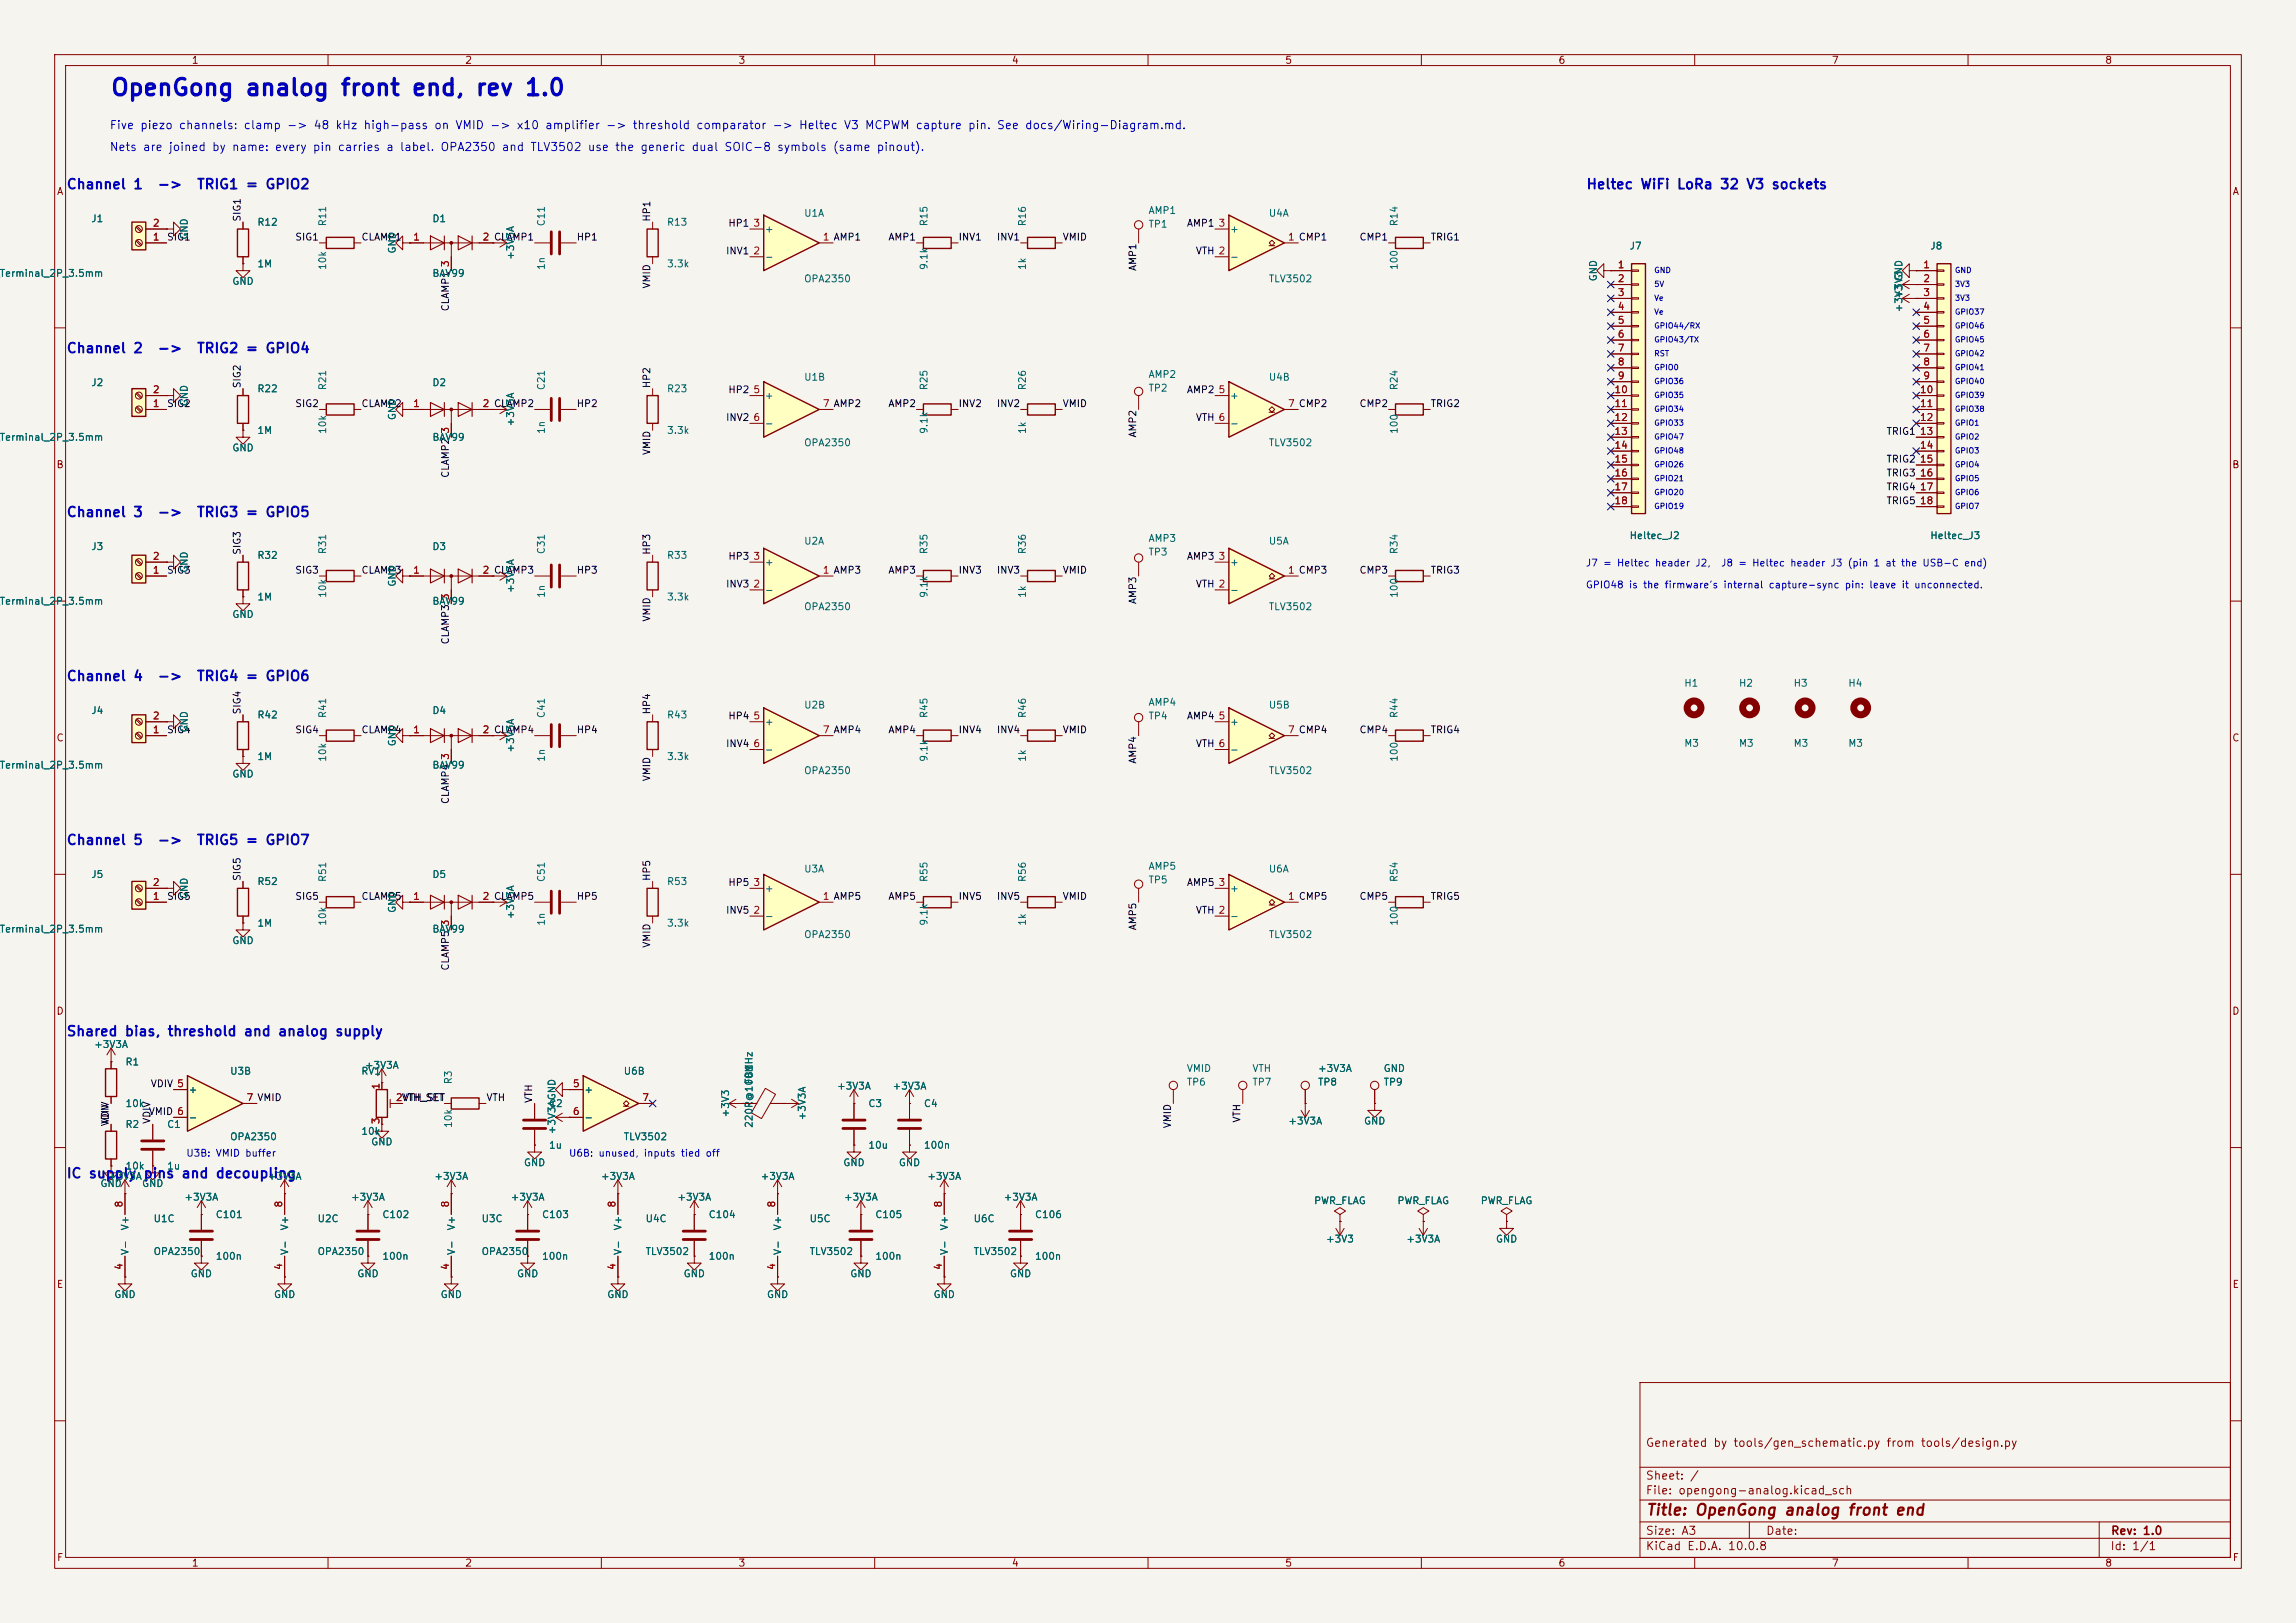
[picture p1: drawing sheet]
<svg xmlns="http://www.w3.org/2000/svg" width="420mm" height="297mm" viewBox="0 0 420 297" stroke-linecap="round" stroke-linejoin="round" font-family="sans-serif">
<defs><g id="words">
<text font-size="3" fill="#0000c2" x="20.1" y="18.3">OpenGong analog front end, rev 1.0</text>
<text font-size="2" fill="#840000" x="301" y="277.8">Title: OpenGong analog front end</text>
<g font-size="1.8" fill="#0000c2">
<text x="12.1" y="35.1">Channel 1</text>
<text x="28.7" y="35.1">-&gt;</text>
<text x="35.9" y="35.1">TRIG1 = GPIO2</text>
<text x="290.1" y="35.1">Heltec WiFi LoRa 32 V3 sockets</text>
<text x="12.1" y="65.1">Channel 2</text>
<text x="28.7" y="65.1">-&gt;</text>
<text x="35.9" y="65.1">TRIG2 = GPIO4</text>
<text x="12.1" y="95.1">Channel 3</text>
<text x="28.7" y="95.1">-&gt;</text>
<text x="35.9" y="95.1">TRIG3 = GPIO5</text>
<text x="12.1" y="125.1">Channel 4</text>
<text x="28.7" y="125.1">-&gt;</text>
<text x="35.9" y="125.1">TRIG4 = GPIO6</text>
<text x="12.1" y="155.1">Channel 5</text>
<text x="28.7" y="155.1">-&gt;</text>
<text x="35.9" y="155.1">TRIG5 = GPIO7</text>
<text x="12.1" y="190.1">Shared bias, threshold and analog supply</text>
<text x="12.1" y="216.1">IC supply pins and decoupling</text>
</g>
<g font-size="1.5" fill="#0000c2">
<text x="20" y="24">Five piezo channels: clamp -&gt; 48 kHz high-pass on VMID -&gt; x10 amplifier -&gt; threshold comparator -&gt; Heltec V3 MCPWM capture pin. See docs/Wiring-Diagram.md.</text>
<text x="20" y="28">Nets are joined by name: every pin carries a label. OPA2350 and TLV3502 use the generic dual SOIC-8 symbols (same pinout).</text>
</g>
<g font-size="1.5" fill="#840000">
<text x="300.9" y="265.1">Generated by tools/gen_schematic.py from tools/design.py</text>
<text x="300.9" y="273.8">File: opengong-analog.kicad_sch</text>
<text x="300.9" y="271.1">Sheet: /</text>
<text x="300.9" y="281.2">Size: A3</text>
<text x="322.9" y="281.2">Date:</text>
<text x="386" y="281.2">Rev: 1.0</text>
<text x="300.9" y="284">KiCad E.D.A. 10.0.8</text>
<text x="385.9" y="284">Id: 1/1</text>
</g>
<g font-size="1.3" fill="#840000">
<text x="35" y="12">1</text>
<text x="85" y="12">2</text>
<text x="135" y="12">3</text>
<text x="185" y="12">4</text>
<text x="235" y="12">5</text>
<text x="285" y="12">6</text>
<text x="335" y="12">7</text>
<text x="385" y="12">8</text>
<text x="10.3" y="36">A</text>
<text x="408.3" y="36">A</text>
<text x="10.2" y="86">B</text>
<text x="408.2" y="86">B</text>
<text x="10.2" y="136">C</text>
<text x="408.2" y="136">C</text>
<text x="10.2" y="186">D</text>
<text x="408.2" y="186">D</text>
<text x="10.3" y="236">E</text>
<text x="408.3" y="236">E</text>
<text x="10.3" y="286">F</text>
<text x="35" y="287">1</text>
<text x="85" y="287">2</text>
<text x="135" y="287">3</text>
<text x="185" y="287">4</text>
<text x="235" y="287">5</text>
<text x="285" y="287">6</text>
<text x="335" y="287">7</text>
<text x="385" y="287">8</text>
<text x="408.3" y="286">F</text>
</g>
<g font-size="1.3" fill="#006464">
<text x="16.6" y="41">J1</text>
<text x="47" y="41.6">R12</text>
<text x="60" y="41.5" transform="rotate(-90 60 41.5)">R11</text>
<text x="79" y="41">D1</text>
<text x="100" y="41.5" transform="rotate(-90 100 41.5)">C11</text>
<text x="121.9" y="41.6">R13</text>
<text x="147" y="40">U1A</text>
<text x="170" y="41.5" transform="rotate(-90 170 41.5)">R15</text>
<text x="188" y="41.5" transform="rotate(-90 188 41.5)">R16</text>
<text x="210" y="42">TP1</text>
<text x="210" y="39.5">AMP1</text>
<text x="232" y="40">U4A</text>
<text x="256" y="41.5" transform="rotate(-90 256 41.5)">R14</text>
<text x="34.6" y="44" transform="rotate(-90 34.6 44)">GND</text>
<text x="72.7" y="46.5" transform="rotate(-90 72.7 46.5)">GND</text>
<text x="94.3" y="47.7" transform="rotate(-90 94.3 47.7)">+3V3A</text>
<text x="139.8" y="48">-</text>
<text x="139.8" y="42.9">+</text>
<text x="224.9" y="48">-</text>
<text x="224.9" y="42.9">+</text>
<text x="298" y="46">J7</text>
<text x="353" y="46">J8</text>
<text x="-.2" y="51">Terminal_2P_3.5mm</text>
<text x="42.4" y="52.4">GND</text>
<text x="47" y="49.2">1M</text>
<text x="60" y="49.5" transform="rotate(-90 60 49.5)">10k</text>
<text x="79" y="51">BAV99</text>
<text x="100" y="49.5" transform="rotate(-90 100 49.5)">1n</text>
<text x="121.9" y="49.2">3.3k</text>
<text x="147" y="52">OPA2350</text>
<text x="170" y="49.5" transform="rotate(-90 170 49.5)">9.1k</text>
<text x="188" y="49.5" transform="rotate(-90 188 49.5)">1k</text>
<text x="232" y="52">TLV3502</text>
<text x="256" y="49.5" transform="rotate(-90 256 49.5)">100</text>
<text x="292.4" y="51.6" transform="rotate(-90 292.4 51.6)">GND</text>
<text x="348.3" y="51.6" transform="rotate(-90 348.3 51.6)">GND</text>
<text x="348.3" y="57.3" transform="rotate(-90 348.3 57.3)">+3V3</text>
<text x="348.3" y="54.7" transform="rotate(-90 348.3 54.7)">+3V3</text>
<text x="16.6" y="71">J2</text>
<text x="60" y="71.5" transform="rotate(-90 60 71.5)">R21</text>
<text x="79" y="71">D2</text>
<text x="100" y="71.5" transform="rotate(-90 100 71.5)">C21</text>
<text x="147" y="70">U1B</text>
<text x="170" y="71.5" transform="rotate(-90 170 71.5)">R25</text>
<text x="188" y="71.5" transform="rotate(-90 188 71.5)">R26</text>
<text x="210" y="72">TP2</text>
<text x="210" y="69.5">AMP2</text>
<text x="232" y="70">U4B</text>
<text x="256" y="71.5" transform="rotate(-90 256 71.5)">R24</text>
<text x="34.6" y="74.5" transform="rotate(-90 34.6 74.5)">GND</text>
<text x="47" y="72.1">R22</text>
<text x="72.7" y="77" transform="rotate(-90 72.7 77)">GND</text>
<text x="121.9" y="72.1">R23</text>
<text x="139.8" y="73.4">+</text>
<text x="224.9" y="73.4">+</text>
<text x="-.2" y="81">Terminal_2P_3.5mm</text>
<text x="42.4" y="82.9">GND</text>
<text x="47" y="79.7">1M</text>
<text x="60" y="79.5" transform="rotate(-90 60 79.5)">10k</text>
<text x="79" y="81">BAV99</text>
<text x="94.3" y="78.1" transform="rotate(-90 94.3 78.1)">+3V3A</text>
<text x="100" y="79.5" transform="rotate(-90 100 79.5)">1n</text>
<text x="121.9" y="79.7">3.3k</text>
<text x="139.8" y="78.4">-</text>
<text x="147" y="82">OPA2350</text>
<text x="170" y="79.5" transform="rotate(-90 170 79.5)">9.1k</text>
<text x="188" y="79.5" transform="rotate(-90 188 79.5)">1k</text>
<text x="224.9" y="78.4">-</text>
<text x="232" y="82">TLV3502</text>
<text x="256" y="79.5" transform="rotate(-90 256 79.5)">100</text>
<text x="16.6" y="101">J3</text>
<text x="60" y="101.5" transform="rotate(-90 60 101.5)">R31</text>
<text x="79" y="101">D3</text>
<text x="100" y="101.5" transform="rotate(-90 100 101.5)">C31</text>
<text x="147" y="100">U2A</text>
<text x="170" y="101.5" transform="rotate(-90 170 101.5)">R35</text>
<text x="188" y="101.5" transform="rotate(-90 188 101.5)">R36</text>
<text x="210" y="102">TP3</text>
<text x="210" y="99.5">AMP3</text>
<text x="232" y="100">U5A</text>
<text x="256" y="101.5" transform="rotate(-90 256 101.5)">R34</text>
<text x="298" y="99">Heltec_J2</text>
<text x="353" y="99">Heltec_J3</text>
<text x="34.6" y="104.9" transform="rotate(-90 34.6 104.9)">GND</text>
<text x="47" y="102.6">R32</text>
<text x="72.7" y="107.5" transform="rotate(-90 72.7 107.5)">GND</text>
<text x="121.9" y="102.6">R33</text>
<text x="139.8" y="103.8">+</text>
<text x="224.9" y="103.8">+</text>
<text x="-.2" y="111">Terminal_2P_3.5mm</text>
<text x="42.4" y="113.4">GND</text>
<text x="47" y="110.2">1M</text>
<text x="60" y="109.5" transform="rotate(-90 60 109.5)">10k</text>
<text x="79" y="111">BAV99</text>
<text x="94.3" y="108.6" transform="rotate(-90 94.3 108.6)">+3V3A</text>
<text x="100" y="109.5" transform="rotate(-90 100 109.5)">1n</text>
<text x="121.9" y="110.2">3.3k</text>
<text x="139.8" y="108.9">-</text>
<text x="147" y="112">OPA2350</text>
<text x="170" y="109.5" transform="rotate(-90 170 109.5)">9.1k</text>
<text x="188" y="109.5" transform="rotate(-90 188 109.5)">1k</text>
<text x="224.9" y="108.9">-</text>
<text x="232" y="112">TLV3502</text>
<text x="256" y="109.5" transform="rotate(-90 256 109.5)">100</text>
<text x="308" y="126">H1</text>
<text x="318" y="126">H2</text>
<text x="328" y="126">H3</text>
<text x="338" y="126">H4</text>
<text x="16.6" y="131">J4</text>
<text x="47" y="131.8">R42</text>
<text x="60" y="131.5" transform="rotate(-90 60 131.5)">R41</text>
<text x="79" y="131">D4</text>
<text x="100" y="131.5" transform="rotate(-90 100 131.5)">C41</text>
<text x="121.9" y="131.8">R43</text>
<text x="147" y="130">U2B</text>
<text x="170" y="131.5" transform="rotate(-90 170 131.5)">R45</text>
<text x="188" y="131.5" transform="rotate(-90 188 131.5)">R46</text>
<text x="210" y="132">TP4</text>
<text x="210" y="129.5">AMP4</text>
<text x="232" y="130">U5B</text>
<text x="256" y="131.5" transform="rotate(-90 256 131.5)">R44</text>
<text x="34.6" y="134.1" transform="rotate(-90 34.6 134.1)">GND</text>
<text x="72.7" y="136.7" transform="rotate(-90 72.7 136.7)">GND</text>
<text x="94.3" y="137.8" transform="rotate(-90 94.3 137.8)">+3V3A</text>
<text x="139.8" y="133">+</text>
<text x="224.9" y="133">+</text>
<text x="308" y="137">M3</text>
<text x="318" y="137">M3</text>
<text x="328" y="137">M3</text>
<text x="338" y="137">M3</text>
<text x="-.2" y="141">Terminal_2P_3.5mm</text>
<text x="42.4" y="142.6">GND</text>
<text x="47" y="139.4">1M</text>
<text x="60" y="139.5" transform="rotate(-90 60 139.5)">10k</text>
<text x="79" y="141">BAV99</text>
<text x="100" y="139.5" transform="rotate(-90 100 139.5)">1n</text>
<text x="121.9" y="139.4">3.3k</text>
<text x="139.8" y="138.1">-</text>
<text x="147" y="142">OPA2350</text>
<text x="170" y="139.5" transform="rotate(-90 170 139.5)">9.1k</text>
<text x="188" y="139.5" transform="rotate(-90 188 139.5)">1k</text>
<text x="224.9" y="138.1">-</text>
<text x="232" y="142">TLV3502</text>
<text x="256" y="139.5" transform="rotate(-90 256 139.5)">100</text>
<text x="16.6" y="161">J5</text>
<text x="60" y="161.5" transform="rotate(-90 60 161.5)">R51</text>
<text x="79" y="161">D5</text>
<text x="100" y="161.5" transform="rotate(-90 100 161.5)">C51</text>
<text x="147" y="160">U3A</text>
<text x="170" y="161.5" transform="rotate(-90 170 161.5)">R55</text>
<text x="188" y="161.5" transform="rotate(-90 188 161.5)">R56</text>
<text x="210" y="162">TP5</text>
<text x="210" y="159.5">AMP5</text>
<text x="232" y="160">U6A</text>
<text x="256" y="161.5" transform="rotate(-90 256 161.5)">R54</text>
<text x="34.6" y="164.6" transform="rotate(-90 34.6 164.6)">GND</text>
<text x="47" y="162.3">R52</text>
<text x="72.7" y="167.2" transform="rotate(-90 72.7 167.2)">GND</text>
<text x="121.9" y="162.3">R53</text>
<text x="139.8" y="163.5">+</text>
<text x="224.9" y="163.5">+</text>
<text x="-.2" y="171">Terminal_2P_3.5mm</text>
<text x="42.4" y="173.1">GND</text>
<text x="47" y="169.9">1M</text>
<text x="60" y="169.5" transform="rotate(-90 60 169.5)">10k</text>
<text x="79" y="171">BAV99</text>
<text x="94.3" y="168.3" transform="rotate(-90 94.3 168.3)">+3V3A</text>
<text x="100" y="169.5" transform="rotate(-90 100 169.5)">1n</text>
<text x="121.9" y="169.9">3.3k</text>
<text x="139.8" y="168.6">-</text>
<text x="147" y="172">OPA2350</text>
<text x="170" y="169.5" transform="rotate(-90 170 169.5)">9.1k</text>
<text x="188" y="169.5" transform="rotate(-90 188 169.5)">1k</text>
<text x="224.9" y="168.6">-</text>
<text x="232" y="172">TLV3502</text>
<text x="256" y="169.5" transform="rotate(-90 256 169.5)">100</text>
<text x="17.1" y="192.1">+3V3A</text>
<text x="22.8" y="195.3">R1</text>
<text x="42" y="197">U3B</text>
<text x="66" y="197">RV1</text>
<text x="66.6" y="195.9">+3V3A</text>
<text x="114" y="197">U6B</text>
<text x="217" y="196.5">VMID</text>
<text x="229" y="196.5">VTH</text>
<text x="241" y="196.5">+3V3A</text>
<text x="253" y="196.5">GND</text>
<text x="22.8" y="202.9">10k</text>
<text x="34.4" y="200.4">+</text>
<text x="83" y="198.5" transform="rotate(-90 83 198.5)">R3</text>
<text x="100.3" y="202.9">C2</text>
<text x="106.8" y="200.4">+</text>
<text x="138" y="198.5" transform="rotate(-90 138 198.5)">FB1</text>
<text x="153" y="199.7">+3V3A</text>
<text x="158.7" y="202.9">C3</text>
<text x="163.2" y="199.7">+3V3A</text>
<text x="168.9" y="202.9">C4</text>
<text x="217" y="199">TP6</text>
<text x="229" y="199">TP7</text>
<text x="241" y="199">TP8</text>
<text x="253" y="199">TP9</text>
<text x="22.8" y="206.7">R2</text>
<text x="30.5" y="206.7">C1</text>
<text x="34.4" y="205.4">-</text>
<text x="42" y="209">OPA2350</text>
<text x="66" y="208">10k</text>
<text x="67.8" y="209.9">GND</text>
<text x="83" y="206.5" transform="rotate(-90 83 206.5)">10k</text>
<text x="101.9" y="207.7" transform="rotate(-90 101.9 207.7)">+3V3AGND</text>
<text x="106.8" y="205.4">-</text>
<text x="114" y="209">TLV3502</text>
<text x="133.7" y="204.6" transform="rotate(-90 133.7 204.6)">+3V3</text>
<text x="138" y="206.5" transform="rotate(-90 138 206.5)">220R@100MHz</text>
<text x="147.7" y="205.1" transform="rotate(-90 147.7 205.1)">+3V3A</text>
<text x="235.5" y="206.1">+3V3A</text>
<text x="249.4" y="206.1">GND</text>
<text x="22.8" y="214.3">10k</text>
<text x="30.5" y="214.3">1u</text>
<text x="95.7" y="213.7">GND</text>
<text x="100.3" y="210.5">1u</text>
<text x="154.1" y="213.7">GND</text>
<text x="158.7" y="210.5">10u</text>
<text x="164.3" y="213.7">GND</text>
<text x="168.9" y="210.5">100n</text>
<text x="18.3" y="217.5">GND</text>
<text x="19.6" y="216.2">+3V3A</text>
<text x="25.9" y="217.5">GND</text>
<text x="33.6" y="220">+3V3A</text>
<text x="48.9" y="216.2">+3V3A</text>
<text x="64.1" y="220">+3V3A</text>
<text x="79.3" y="216.2">+3V3A</text>
<text x="93.3" y="220">+3V3A</text>
<text x="109.8" y="216.2">+3V3A</text>
<text x="123.8" y="220">+3V3A</text>
<text x="139" y="216.2">+3V3A</text>
<text x="154.3" y="220">+3V3A</text>
<text x="169.5" y="216.2">+3V3A</text>
<text x="183.5" y="220">+3V3A</text>
<text x="240.3" y="220.7">PWR_FLAG</text>
<text x="255.5" y="220.7">PWR_FLAG</text>
<text x="270.7" y="220.7">PWR_FLAG</text>
<text x="23.8" y="225.3" transform="rotate(-90 23.8 225.3)">V+</text>
<text x="28" y="224">U1C</text>
<text x="39.4" y="223.2">C101</text>
<text x="53" y="225.3" transform="rotate(-90 53 225.3)">V+</text>
<text x="58" y="224">U2C</text>
<text x="69.8" y="223.2">C102</text>
<text x="83.5" y="225.3" transform="rotate(-90 83.5 225.3)">V+</text>
<text x="88" y="224">U3C</text>
<text x="99" y="223.2">C103</text>
<text x="114" y="225.3" transform="rotate(-90 114 225.3)">V+</text>
<text x="118" y="224">U4C</text>
<text x="129.5" y="223.2">C104</text>
<text x="143.2" y="225.3" transform="rotate(-90 143.2 225.3)">V+</text>
<text x="148" y="224">U5C</text>
<text x="160" y="223.2">C105</text>
<text x="173.7" y="225.3" transform="rotate(-90 173.7 225.3)">V+</text>
<text x="178" y="224">U6C</text>
<text x="189.2" y="223.2">C106</text>
<text x="242.4" y="227.7">+3V3</text>
<text x="257.1" y="227.7">+3V3A</text>
<text x="273.5" y="227.7">GND</text>
<text x="23.8" y="229.8" transform="rotate(-90 23.8 229.8)">V-</text>
<text x="28" y="230">OPA2350</text>
<text x="39.4" y="230.8">100n</text>
<text x="53" y="229.8" transform="rotate(-90 53 229.8)">V-</text>
<text x="58" y="230">OPA2350</text>
<text x="69.8" y="230.8">100n</text>
<text x="83.5" y="229.8" transform="rotate(-90 83.5 229.8)">V-</text>
<text x="88" y="230">OPA2350</text>
<text x="99" y="230.8">100n</text>
<text x="114" y="229.8" transform="rotate(-90 114 229.8)">V-</text>
<text x="118" y="230">TLV3502</text>
<text x="129.5" y="230.8">100n</text>
<text x="143.2" y="229.8" transform="rotate(-90 143.2 229.8)">V-</text>
<text x="148" y="230">TLV3502</text>
<text x="160" y="230.8">100n</text>
<text x="173.7" y="229.8" transform="rotate(-90 173.7 229.8)">V-</text>
<text x="178" y="230">TLV3502</text>
<text x="189.2" y="230.8">100n</text>
<text x="20.8" y="237.8">GND</text>
<text x="34.8" y="234">GND</text>
<text x="50" y="237.8">GND</text>
<text x="65.2" y="234">GND</text>
<text x="80.5" y="237.8">GND</text>
<text x="94.5" y="234">GND</text>
<text x="111" y="237.8">GND</text>
<text x="124.9" y="234">GND</text>
<text x="140.2" y="237.8">GND</text>
<text x="155.4" y="234">GND</text>
<text x="170.7" y="237.8">GND</text>
<text x="184.6" y="234">GND</text>
</g>
<g font-size="1.3" fill="#a90000">
<text x="27.8" y="41.8">2</text>
<text x="137.7" y="41.8">3</text>
<text x="222.8" y="41.8">3</text>
<text x="27.8" y="44.3">1</text>
<text x="75.5" y="44.3">1</text>
<text x="88.2" y="44.3">2 CLAMP1</text>
<text x="88.2" y="44.3">2</text>
<text x="137.7" y="46.9">2</text>
<text x="150.4" y="44.3">1 AMP1</text>
<text x="235.5" y="44.3">1 CMP1</text>
<text x="82.4" y="49" transform="rotate(-90 82.4 49)">3</text>
<text x="295.8" y="49.4">1</text>
<text x="295.8" y="51.9">2</text>
<text x="351.7" y="49.4">1</text>
<text x="351.7" y="51.9">2</text>
<text x="295.8" y="54.5">3</text>
<text x="295.8" y="57">4</text>
<text x="295.8" y="59.6">5</text>
<text x="351.7" y="54.5">3</text>
<text x="351.7" y="57">4</text>
<text x="351.7" y="59.6">5</text>
<text x="295.8" y="62.1">6</text>
<text x="295.8" y="64.6">7</text>
<text x="351.7" y="62.1">6</text>
<text x="351.7" y="64.6">7</text>
<text x="295.8" y="67.2">8</text>
<text x="295.8" y="69.7">9</text>
<text x="351.7" y="67.2">8</text>
<text x="351.7" y="69.7">9</text>
<text x="27.8" y="74.8">1</text>
<text x="27.8" y="72.3">2</text>
<text x="75.5" y="74.8">1</text>
<text x="88.2" y="74.8">2 CLAMP2</text>
<text x="88.2" y="74.8">2</text>
<text x="137.7" y="72.3">5</text>
<text x="137.7" y="77.3">6</text>
<text x="150.4" y="74.8">7 AMP2</text>
<text x="222.8" y="72.3">5</text>
<text x="235.5" y="74.8">7 CMP2</text>
<text x="295.2" y="72.3">10</text>
<text x="295.2" y="74.8">11</text>
<text x="295.2" y="77.3">12</text>
<text x="351.1" y="72.3">10</text>
<text x="351.1" y="74.8">11</text>
<text x="351.1" y="77.3">12</text>
<text x="82.4" y="79.5" transform="rotate(-90 82.4 79.5)">3</text>
<text x="295.2" y="79.9">13</text>
<text x="295.2" y="82.4">14</text>
<text x="351.1" y="79.9">13</text>
<text x="351.1" y="82.4">14</text>
<text x="295.2" y="85">15</text>
<text x="295.2" y="87.5">16</text>
<text x="351.1" y="85">15</text>
<text x="351.1" y="87.5">16</text>
<text x="295.2" y="90">17</text>
<text x="295.2" y="92.6">18</text>
<text x="351.1" y="90">17</text>
<text x="351.1" y="92.6">18</text>
<text x="27.8" y="105.3">1</text>
<text x="27.8" y="102.7">2</text>
<text x="75.5" y="105.3">1</text>
<text x="88.2" y="105.3">2 CLAMP3</text>
<text x="88.2" y="105.3">2</text>
<text x="137.7" y="107.8">2</text>
<text x="137.7" y="102.7">3</text>
<text x="150.4" y="105.3">1 AMP3</text>
<text x="222.8" y="102.7">3</text>
<text x="235.5" y="105.3">1 CMP3</text>
<text x="82.4" y="110" transform="rotate(-90 82.4 110)">3</text>
<text x="27.8" y="131.9">2</text>
<text x="137.7" y="131.9">5</text>
<text x="222.8" y="131.9">5</text>
<text x="27.8" y="134.5">1</text>
<text x="75.5" y="134.5">1</text>
<text x="88.2" y="134.5">2 CLAMP4</text>
<text x="88.2" y="134.5">2</text>
<text x="137.7" y="137">6</text>
<text x="150.4" y="134.5">7 AMP4</text>
<text x="235.5" y="134.5">7 CMP4</text>
<text x="82.4" y="139.2" transform="rotate(-90 82.4 139.2)">3</text>
<text x="27.8" y="165">1</text>
<text x="27.8" y="162.4">2</text>
<text x="75.5" y="165">1</text>
<text x="88.2" y="165">2 CLAMP5</text>
<text x="88.2" y="165">2</text>
<text x="137.7" y="167.5">2</text>
<text x="137.7" y="162.4">3</text>
<text x="150.4" y="165">1 AMP5</text>
<text x="222.8" y="162.4">3</text>
<text x="235.5" y="165">1 CMP5</text>
<text x="82.4" y="169.6" transform="rotate(-90 82.4 169.6)">3</text>
<text x="32.3" y="199.3">5</text>
<text x="45" y="201.8">7 VMID</text>
<text x="45" y="201.8">7</text>
<text x="69.7" y="199.5" transform="rotate(-90 69.7 199.5)">1</text>
<text x="72.3" y="201.8">2VTH_SET</text>
<text x="72.3" y="201.8">2</text>
<text x="104.7" y="199.3">5</text>
<text x="117.4" y="201.8">7</text>
<text x="32.3" y="204.3">6</text>
<text x="69.7" y="205.8" transform="rotate(-90 69.7 205.8)">3</text>
<text x="104.7" y="204.3">6</text>
<text x="22.7" y="221.1" transform="rotate(-90 22.7 221.1)">8</text>
<text x="51.9" y="221.1" transform="rotate(-90 51.9 221.1)">8</text>
<text x="82.4" y="221.1" transform="rotate(-90 82.4 221.1)">8</text>
<text x="112.9" y="221.1" transform="rotate(-90 112.9 221.1)">8</text>
<text x="142.1" y="221.1" transform="rotate(-90 142.1 221.1)">8</text>
<text x="172.6" y="221.1" transform="rotate(-90 172.6 221.1)">8</text>
<text x="22.7" y="232.5" transform="rotate(-90 22.7 232.5)">4</text>
<text x="51.9" y="232.5" transform="rotate(-90 51.9 232.5)">4</text>
<text x="82.4" y="232.5" transform="rotate(-90 82.4 232.5)">4</text>
<text x="112.9" y="232.5" transform="rotate(-90 112.9 232.5)">4</text>
<text x="142.1" y="232.5" transform="rotate(-90 142.1 232.5)">4</text>
<text x="172.6" y="232.5" transform="rotate(-90 172.6 232.5)">4</text>
</g>
<g font-size="1.3" fill="#0f0f0f">
<text x="44.3" y="40.7" transform="rotate(-90 44.3 40.7)">SIG1</text>
<text x="119.3" y="40.7" transform="rotate(-90 119.3 40.7)">HP1</text>
<text x="133.1" y="41.8">HP1</text>
<text x="217" y="41.8">AMP1</text>
<text x="30.5" y="44.3">SIG1</text>
<text x="53.9" y="44.3">SIG1</text>
<text x="66" y="44.3">CLAMP1</text>
<text x="105.4" y="44.3">HP1</text>
<text x="132.7" y="46.9">INV1</text>
<text x="162.4" y="44.3">AMP1</text>
<text x="175.2" y="44.3">INV1</text>
<text x="182.2" y="44.3">INV1</text>
<text x="194.3" y="44.3">VMID</text>
<text x="218.6" y="46.9">VTH 2</text>
<text x="248.6" y="44.3">CMP1</text>
<text x="261.6" y="44.3">TRIG1</text>
<text x="119.3" y="52.9" transform="rotate(-90 119.3 52.9)">VMID</text>
<text x="208.2" y="49.7" transform="rotate(-90 208.2 49.7)">AMP1</text>
<text x="82.4" y="57.1" transform="rotate(-90 82.4 57.1)">CLAMP1</text>
<text x="44.3" y="71.1" transform="rotate(-90 44.3 71.1)">SIG2</text>
<text x="119.3" y="71.1" transform="rotate(-90 119.3 71.1)">HP2</text>
<text x="30.5" y="74.8">SIG2</text>
<text x="53.9" y="74.8">SIG2</text>
<text x="66" y="74.8">CLAMP2</text>
<text x="105.4" y="74.8">HP2</text>
<text x="132.7" y="77.3">INV2</text>
<text x="133.1" y="72.3">HP2</text>
<text x="162.4" y="74.8">AMP2</text>
<text x="175.2" y="74.8">INV2</text>
<text x="182.2" y="74.8">INV2</text>
<text x="194.3" y="74.8">VMID</text>
<text x="217" y="72.3">AMP2</text>
<text x="218.6" y="77.3">VTH 6</text>
<text x="248.6" y="74.8">CMP2</text>
<text x="261.6" y="74.8">TRIG2</text>
<text x="119.3" y="83.4" transform="rotate(-90 119.3 83.4)">VMID</text>
<text x="208.2" y="80.2" transform="rotate(-90 208.2 80.2)">AMP2</text>
<text x="345" y="79.9">TRIG1</text>
<text x="82.4" y="87.6" transform="rotate(-90 82.4 87.6)">CLAMP2</text>
<text x="345" y="85">TRIG2</text>
<text x="345" y="87.5">TRIG3</text>
<text x="345" y="90">TRIG4</text>
<text x="345" y="92.6">TRIG5</text>
<text x="44.3" y="101.6" transform="rotate(-90 44.3 101.6)">SIG3</text>
<text x="119.3" y="101.6" transform="rotate(-90 119.3 101.6)">HP3</text>
<text x="30.5" y="105.3">SIG3</text>
<text x="53.9" y="105.3">SIG3</text>
<text x="66" y="105.3">CLAMP3</text>
<text x="105.4" y="105.3">HP3</text>
<text x="132.7" y="107.8">INV3</text>
<text x="133.1" y="102.7">HP3</text>
<text x="162.4" y="105.3">AMP3</text>
<text x="175.2" y="105.3">INV3</text>
<text x="182.2" y="105.3">INV3</text>
<text x="194.3" y="105.3">VMID</text>
<text x="217" y="102.7">AMP3</text>
<text x="218.6" y="107.8">VTH 2</text>
<text x="248.6" y="105.3">CMP3</text>
<text x="261.6" y="105.3">TRIG3</text>
<text x="119.3" y="113.9" transform="rotate(-90 119.3 113.9)">VMID</text>
<text x="208.2" y="110.7" transform="rotate(-90 208.2 110.7)">AMP3</text>
<text x="82.4" y="118" transform="rotate(-90 82.4 118)">CLAMP3</text>
<text x="44.3" y="130.8" transform="rotate(-90 44.3 130.8)">SIG4</text>
<text x="119.3" y="130.8" transform="rotate(-90 119.3 130.8)">HP4</text>
<text x="133.1" y="132">HP4</text>
<text x="217" y="132">AMP4</text>
<text x="30.5" y="134.5">SIG4</text>
<text x="53.9" y="134.5">SIG4</text>
<text x="66" y="134.5">CLAMP4</text>
<text x="105.4" y="134.5">HP4</text>
<text x="132.7" y="137">INV4</text>
<text x="162.4" y="134.5">AMP4</text>
<text x="175.2" y="134.5">INV4</text>
<text x="182.2" y="134.5">INV4</text>
<text x="194.3" y="134.5">VMID</text>
<text x="218.6" y="137">VTH 6</text>
<text x="248.6" y="134.5">CMP4</text>
<text x="261.6" y="134.5">TRIG4</text>
<text x="119.3" y="143.1" transform="rotate(-90 119.3 143.1)">VMID</text>
<text x="208.2" y="139.9" transform="rotate(-90 208.2 139.9)">AMP4</text>
<text x="82.4" y="147.2" transform="rotate(-90 82.4 147.2)">CLAMP4</text>
<text x="44.3" y="161.3" transform="rotate(-90 44.3 161.3)">SIG5</text>
<text x="119.3" y="161.3" transform="rotate(-90 119.3 161.3)">HP5</text>
<text x="30.5" y="165">SIG5</text>
<text x="53.9" y="165">SIG5</text>
<text x="66" y="165">CLAMP5</text>
<text x="105.4" y="165">HP5</text>
<text x="132.7" y="167.5">INV5</text>
<text x="133.1" y="162.4">HP5</text>
<text x="162.4" y="165">AMP5</text>
<text x="175.2" y="165">INV5</text>
<text x="182.2" y="165">INV5</text>
<text x="194.3" y="165">VMID</text>
<text x="217" y="162.4">AMP5</text>
<text x="218.6" y="167.5">VTH 2</text>
<text x="248.6" y="165">CMP5</text>
<text x="261.6" y="165">TRIG5</text>
<text x="119.3" y="173.6" transform="rotate(-90 119.3 173.6)">VMID</text>
<text x="208.2" y="170.3" transform="rotate(-90 208.2 170.3)">AMP5</text>
<text x="82.4" y="177.7" transform="rotate(-90 82.4 177.7)">CLAMP5</text>
<text x="27.5" y="199.3">VDIV 5</text>
<text x="88.9" y="201.8">VTH</text>
<text x="97.7" y="202" transform="rotate(-90 97.7 202)">VTH</text>
<text x="20.2" y="206.2" transform="rotate(-90 20.2 206.2)">VDIV</text>
<text x="27.1" y="204.3">VMID 6</text>
<text x="27.8" y="205.8" transform="rotate(-90 27.8 205.8)">VDIV</text>
<text x="214.5" y="206.6" transform="rotate(-90 214.5 206.6)">VMID</text>
<text x="227.2" y="205.5" transform="rotate(-90 227.2 205.5)">VTH</text>
</g>
<g font-size="1.3" fill="#0000c2">
<text x="290" y="104">J7 = Heltec header J2,</text>
<text x="290" y="108">GPIO48 is the firmware's internal capture-sync pin: leave it unconnected.</text>
<text x="314.7" y="104">J8 = Heltec header J3 (pin 1 at the USB-C end)</text>
<text x="34" y="212">U3B: VMID buffer</text>
<text x="104" y="212">U6B: unused, inputs tied off</text>
</g>
<g font-size="1" fill="#0000c2">
<text x="302.5" y="52.7">5V</text>
<text x="302.5" y="50.2">GND</text>
<text x="357.5" y="50.2">GND</text>
<text x="357.5" y="52.7">3V3</text>
<text x="302.5" y="57.8">Ve</text>
<text x="302.5" y="55.3">Ve</text>
<text x="357.5" y="55.3">3V3</text>
<text x="357.5" y="57.8">GPIO37</text>
<text x="302.5" y="62.9">GPIO43/TX</text>
<text x="302.5" y="65.4">RST</text>
<text x="302.5" y="60.4">GPIO44/RX</text>
<text x="357.5" y="60.4">GPIO46</text>
<text x="357.5" y="65.4">GPIO42</text>
<text x="357.5" y="62.9">GPIO45</text>
<text x="302.5" y="70.5">GPIO36</text>
<text x="302.5" y="68">GPIO0</text>
<text x="357.5" y="70.5">GPIO40</text>
<text x="357.5" y="68">GPIO41</text>
<text x="302.5" y="75.6">GPIO34</text>
<text x="302.5" y="73.1">GPIO35</text>
<text x="357.5" y="73.1">GPIO39</text>
<text x="357.5" y="75.6">GPIO38</text>
<text x="302.5" y="80.7">GPIO47</text>
<text x="302.5" y="78.1">GPIO33</text>
<text x="302.5" y="83.2">GPIO48</text>
<text x="357.5" y="83.2">GPIO3</text>
<text x="357.5" y="80.7">GPIO2</text>
<text x="357.5" y="78.1">GPIO1</text>
<text x="302.5" y="88.3">GPIO21</text>
<text x="302.5" y="85.8">GPIO26</text>
<text x="357.5" y="88.3">GPIO5</text>
<text x="357.5" y="85.8">GPIO4</text>
<text x="302.5" y="90.8">GPIO20</text>
<text x="302.5" y="93.4">GPIO19</text>
<text x="357.5" y="93.4">GPIO7</text>
<text x="357.5" y="90.8">GPIO6</text>
</g>
</g></defs>
<path d="M0 0h420v297h-420z" fill="#f5f4ef" stroke="#f5f4ef" stroke-width=".18"/>
<g fill="none" stroke="#840000" stroke-width=".18">
<path d="M10 10h400v277h-400zM12 12h396v273h-396zM60 10v2M110 10v2M160 10v2M210 10v2M260 10v2M310 10v2M360 10v2M10 60h2M408 60h2M10 110h2"/>
<path d="M408 110h2M10 160h2M408 160h2M10 210h2M36.8 219.7l-.7 1.3M36.8 219.7l.8 1.3M36.8 219.7v2.5M408 210h2M36.8 222.2h.1M300 253h108v32h-108zM10 260h2M300 278.5h108"/>
<path d="M300 274.5h108M300 268.5h108M320 278.5v3M384 278.5v6.5M408 260h2M60 285v2M110 285v2M160 285v2M210 285v2M260 285v2M300 281.5h108M310 285v2"/>
<path d="M360 285v2"/>
</g>
<path d="M298.4 48.3h2.6v45.7h-2.6z" fill="#ffffc2"/>
<path d="M298.4 48.3h2.6v45.7h-2.6zM168.9 104.4h5.1v2h-5.1z" fill="none" stroke="#840000" stroke-width=".25"/>
<g fill="none" stroke="#840000" stroke-width=".18">
<path d="M208.3 41.9v2.6M294.6 49.5h3.8M294.6 52.1h3.8M294.6 54.6h3.8M294.6 57.2h3.8M294.6 59.7h3.8M298.4 49.4h1.3v.3h-1.3zM298.4 51.9h1.3v.3h-1.3zM298.4 54.5h1.3v.2h-1.3zM298.4 57h1.3v.3h-1.3zM298.4 59.6h1.3v.2h-1.3zM294.6 62.2h3.8"/>
<path d="M294.6 64.8h3.8M294.6 67.3h3.8M294.6 69.9h3.8M294.6 72.4h3.8M294.6 74.9h3.8M294.6 77.5h3.8M298.4 62.1h1.3v.3h-1.3zM298.4 64.6h1.3v.3h-1.3zM298.4 67.2h1.3v.2h-1.3zM298.4 69.7h1.3v.3h-1.3zM298.4 72.3h1.3v.2h-1.3zM298.4 74.8h1.3v.3h-1.3z"/>
<path d="M298.4 77.3h1.3v.3h-1.3zM298.4 79.9h1.3v.2h-1.3zM294.6 80h3.8M294.6 82.6h3.8M294.6 85.1h3.8M294.6 87.6h3.8M294.6 90.2h3.8M294.6 92.7h3.8M298.4 82.4h1.3v.3h-1.3zM298.4 85h1.3v.2h-1.3zM298.4 87.5h1.3v.3h-1.3zM298.4 90h1.3v.3h-1.3z"/>
<path d="M298.4 92.6h1.3v.2h-1.3zM167.6 105.4h1.3M174 105.4h1.3M166.4 209.6v1.2h1.2l-1.2 1.3-1.3-1.3h1.3M166.4 209.6h.1M172.7 218.4h.1M172.7 215.9l-.7 1.3M172.7 215.9l.8 1.3M172.7 215.9v2.5M36.8 222.2v2.8M36.8 227.1v2.8"/>
<circle cx="208.3" cy="41.1" r=".76"/>
</g>
<path d="M34.8 225.3h4.1M34.8 226.8h4.1" fill="none" stroke="#840000" stroke-width=".51"/>
<path d="M224.8 39.4l10.1 5.1-10.1 5z" fill="#ffffc2"/>
<path d="M224.8 39.4l10.1 5.1-10.1 5zM255.3 43.4h5v2.1h-5zM255.3 104.4h5v2h-5zM168.9 133.6h5.1v2h-5.1zM188 133.6h5v2h-5z" fill="none" stroke="#840000" stroke-width=".25"/>
<g fill="none" stroke="#840000" stroke-width=".18">
<path d="M222.2 47h2.6M222.2 41.9h2.6M232.2 45h.5l-.5-.5 .5-.6 .5 .6-.5 .5h.5M234.9 44.5h2.6M254 44.5h1.3M260.3 44.5h1.3M254 105.4h1.3M260.3 105.4h1.3M167.6 134.6h1.3M174 134.6h1.3M186.7 134.6h1.3M193 134.6h1.3"/>
<path d="M166.4 199.4l-.8 1.3M166.4 199.4l.7 1.3M166.4 199.4v5.3M20.3 213.4v1.2h1.3l-1.3 1.3-1.3-1.3h1.3M20.3 213.4h.1M22.9 218.4v3.8M27.9 205.7v2.8M27.9 210.6v2.8M52.1 218.4h.1M52.1 215.9l-.8 1.3M52.1 215.9l.7 1.3M52.1 215.9v2.5"/>
<path d="M166.4 201.9h.1M166.4 206.8v2.8M186.7 219.7l-.8 1.3M186.7 219.7l.8 1.3M186.7 219.7v2.5M22.9 229.9v3.8M186.7 222.2h.1"/>
</g>
<path d="M25.9 208.8h4.1M25.9 210.3h4.1M164.3 205h4.1M164.3 206.5h4.1" fill="none" stroke="#840000" stroke-width=".51"/>
<path d="M224.8 100.3l10.1 5.1-10.1 5.1z" fill="#ffffc2"/>
<path d="M224.8 100.3l10.1 5.1-10.1 5.1z" fill="none" stroke="#840000" stroke-width=".25"/>
<path d="M222.2 108h2.6M222.2 102.9h2.6M232.2 105.9h.5l-.5-.5 .5-.5 .5 .5-.5 .5h.5M234.9 105.4h2.6" fill="none" stroke="#840000" stroke-width=".18"/>
<path d="M354.3 48.3h2.6v45.7h-2.6z" fill="#ffffc2"/>
<path d="M168.9 43.4h5.1v2.1h-5.1zM188 43.4h5v2.1h-5zM354.3 48.3h2.6v45.7h-2.6zM188 104.4h5v2h-5zM19.3 207h2v5.1h-2z" fill="none" stroke="#840000" stroke-width=".25"/>
<g fill="none" stroke="#840000" stroke-width=".18">
<path d="M167.6 44.5h1.3M174 44.5h1.3M186.7 44.5h1.3M193 44.5h1.3M350.5 49.5h3.8M350.5 52.1h3.8M350.5 54.6h3.8M350.5 57.2h3.8M350.5 59.7h3.8M354.3 49.4h1.3v.3h-1.3zM354.3 51.9h1.3v.3h-1.3zM354.3 54.5h1.3v.2h-1.3z"/>
<path d="M354.3 57h1.3v.3h-1.3zM354.3 59.6h1.3v.2h-1.3zM208.3 72.4v2.5M350.5 62.2h3.8M350.5 64.8h3.8M350.5 67.3h3.8M350.5 69.9h3.8M350.5 72.4h3.8M350.5 74.9h3.8M350.5 77.5h3.8M354.3 62.1h1.3v.3h-1.3zM354.3 64.6h1.3v.3h-1.3z"/>
<path d="M354.3 67.2h1.3v.2h-1.3zM354.3 69.7h1.3v.3h-1.3zM354.3 72.3h1.3v.2h-1.3zM354.3 74.8h1.3v.3h-1.3zM354.3 77.3h1.3v.3h-1.3zM354.3 79.9h1.3v.2h-1.3zM350.5 80h3.8M350.5 82.6h3.8M350.5 85.1h3.8M350.5 87.6h3.8M350.5 90.2h3.8M350.5 92.7h3.8"/>
<path d="M354.3 82.4h1.3v.3h-1.3zM354.3 85h1.3v.2h-1.3zM354.3 87.5h1.3v.3h-1.3zM354.3 90h1.3v.3h-1.3zM354.3 92.6h1.3v.2h-1.3zM186.7 105.4h1.3M193 105.4h1.3M208.3 102.9v2.5M208.3 132.1v2.5M69.8 198.1h.1M69.8 195.6l-.7 1.3M69.8 195.6l.8 1.3"/>
<path d="M69.8 195.6v2.5M20.3 205.7v1.3M20.3 212.1v1.3M22.9 218.4h.1M22.9 215.9l-.8 1.3M22.9 215.9l.7 1.3M22.9 215.9v2.5M27.9 213.4v1.2h1.3l-1.3 1.3-1.2-1.3h1.2M27.9 213.4h.1M52.1 218.4v3.8M52.1 229.9v3.8"/>
<circle cx="208.3" cy="71.6" r=".76"/>
<circle cx="208.3" cy="102.1" r=".76"/>
<circle cx="208.3" cy="131.3" r=".76"/>
</g>
<path d="M139.7 129.5l10.2 5.1-10.2 5.1z" fill="#ffffc2"/>
<path d="M168.9 73.9h5.1v2h-5.1zM188 73.9h5v2h-5zM139.7 129.5l10.2 5.1-10.2 5.1zM168.9 164.1h5.1v2h-5.1z" fill="none" stroke="#840000" stroke-width=".25"/>
<g fill="none" stroke="#840000" stroke-width=".18">
<path d="M167.6 74.9h1.3M174 74.9h1.3M186.7 74.9h1.3M193 74.9h1.3M137.2 132.1h2.5M137.2 137.2h2.5M149.9 134.6h2.5M167.6 165.1h1.3M174 165.1h1.3M208.3 162.6v2.5M67.3 219.7v5.3M67.3 219.7l-.8 1.3"/>
<path d="M67.3 219.7l.8 1.3M52.1 233.7v1.2h1.2l-1.2 1.3-1.3-1.3h1.3M52.1 233.7h.1M67.3 229.9v1.2h1.3l-1.3 1.3-1.3-1.3h1.3M67.3 229.9h.1M67.3 222.2h.1M67.3 227.1v2.8"/>
<circle cx="208.3" cy="161.8" r=".76"/>
</g>
<path d="M65.3 225.3h4M65.3 226.8h4" fill="none" stroke="#840000" stroke-width=".51"/>
<path d="M139.7 39.4l10.2 5.1-10.2 5z" fill="#ffffc2"/>
<path d="M139.7 39.4l10.2 5.1-10.2 5z" fill="none" stroke="#840000" stroke-width=".25"/>
<path d="M137.2 47h2.5M137.2 41.9h2.5M149.9 44.5h2.5M348 54.6l1.2 .8M348 54.6h2.5M349.2 53.8l-1.2 .8M350.5 54.6h.1" fill="none" stroke="#840000" stroke-width=".18"/>
<path d="M139.7 69.9l10.2 5-10.2 5.1z" fill="#ffffc2"/>
<path d="M139.7 69.9l10.2 5-10.2 5.1zM188 164.1h5v2h-5z" fill="none" stroke="#840000" stroke-width=".25"/>
<path d="M137.2 72.4h2.5M137.2 77.5h2.5M149.9 74.9h2.5M186.7 165.1h1.3M193 165.1h1.3M142.2 218.4v3.8M156.2 209.6v1.2h1.3l-1.3 1.3-1.3-1.3h1.3M156.2 209.6h.1M142.2 229.9v3.8" fill="none" stroke="#840000" stroke-width=".18"/>
<path d="M224.8 69.9l10.1 5-10.1 5.1z" fill="#ffffc2"/>
<path d="M224.8 69.9l10.1 5-10.1 5.1zM255.3 73.9h5v2h-5zM43.4 102.9h2.1v5.1h-2.1z" fill="none" stroke="#840000" stroke-width=".25"/>
<g fill="none" stroke="#840000" stroke-width=".18">
<path d="M44.4 78.7v1.3h1.3l-1.3 1.3-1.2-1.3h1.2M44.4 78.7h.1M73.7 74.9v-1.2l-1.3 1.2 1.3 1.3v-1.3h1.2M74.9 74.9h.1M222.2 72.4h2.6M222.2 77.5h2.6M232.2 75.4h.5l-.5-.5 .5-.5 .5 .5-.5 .5h.5M234.9 74.9h2.6M254 74.9h1.3M260.3 74.9h1.3M44.4 101.6v1.3M44.4 108v1.2"/>
<path d="M30.5 162.6h1.2v-1.3l1.3 1.3-1.3 1.2v-1.2M30.5 162.6h.1M140 199.2l1.9 1.1-2.6 4.4-1.9-1.1zM156.2 199.4l-.8 1.3M156.2 199.4l.8 1.3M156.2 199.4v5.3M135.9 201.9h2.5M140.9 201.9h5.1M142.2 218.4h.1M142.2 215.9l-.7 1.3M142.2 215.9l.8 1.3M142.2 215.9v2.5"/>
<path d="M143.5 201.9h.1M144.8 201.2l1.2 .7M146 201.9l-1.2 .8M156.2 201.9h.1M156.2 206.8v2.8"/>
</g>
<path d="M154.2 205h4M154.2 206.5h4" fill="none" stroke="#840000" stroke-width=".51"/>
<g fill="none" stroke="#840000" stroke-width="1.3">
<circle cx="309.9" cy="129.5" r="1.27"/>
<circle cx="320" cy="129.5" r="1.27"/>
<circle cx="330.2" cy="129.5" r="1.27"/>
<circle cx="340.4" cy="129.5" r="1.27"/>
</g>
<path d="M24.1 161.3h2.6v5.1h-2.6z" fill="#ffffc2"/>
<path d="M24.1 161.3h2.6v5.1h-2.6z" fill="none" stroke="#840000" stroke-width=".25"/>
<g fill="none" stroke="#840000" stroke-width=".18">
<path d="M24.9 164.8l.9 .8M24.9 162.2l.9 .9M25.1 164.6l.8 .8M25.1 162.1l.8 .8M26.7 165.1h3.8M26.7 162.6h3.8"/>
<circle cx="25.4" cy="165.1" r=".63"/>
<circle cx="25.4" cy="162.6" r=".63"/>
</g>
<path d="M24.1 130.8h2.6v5.1h-2.6z" fill="#ffffc2"/>
<path d="M24.1 130.8h2.6v5.1h-2.6zM43.4 132.1h2.1v5.1h-2.1zM59.7 133.6h5.1v2h-5.1z" fill="none" stroke="#840000" stroke-width=".25"/>
<g fill="none" stroke="#840000" stroke-width=".18">
<path d="M30.5 102.9h1.2v-1.3l1.3 1.3-1.3 1.2v-1.2M30.5 102.9h.1M24.9 134.3l.9 .8M24.9 131.7l.9 .9M25.1 134.1l.8 .9M25.1 131.6l.8 .8M26.7 134.6h3.8M26.7 132.1h3.8M30.5 132.1h1.2v-1.3l1.3 1.3-1.3 1.3v-1.3M30.5 132.1h.1M44.4 138.4v1.3h1.3l-1.3 1.3-1.2-1.3h1.2M44.4 138.4h.1"/>
<path d="M44.4 130.8v1.3M44.4 137.2v1.2M58.4 134.6h1.3M64.8 134.6h1.2M73.7 134.6v-1.2l-1.3 1.2 1.3 1.3v-1.3h1.2M74.9 134.6h.1"/>
<circle cx="25.4" cy="134.6" r=".63"/>
<circle cx="25.4" cy="132.1" r=".63"/>
</g>
<path d="M24.1 101.6h2.6v5.1h-2.6z" fill="#ffffc2"/>
<path d="M24.1 101.6h2.6v5.1h-2.6zM118.4 102.9h2v5.1h-2z" fill="none" stroke="#840000" stroke-width=".25"/>
<g fill="none" stroke="#840000" stroke-width=".18">
<path d="M349.2 49.5v-1.2l-1.2 1.2 1.2 1.3v-1.3h1.3M350.5 49.5h.1M74.9 74.9h15.3M82.5 74.9v5.1M24.9 105.1l.9 .8M24.9 102.5l.9 .9M25.1 104.9l.8 .8M25.1 102.4l.8 .8M26.7 105.4h3.8M26.7 102.9h3.8M97.8 105.4h2.8M102.6 105.4h2.8"/>
<path d="M119.4 101.6v1.3M119.4 108v1.2M157.5 219.7l-.8 1.3M157.5 219.7l.7 1.3M157.5 219.7v2.5M157.5 222.2h.1"/>
<circle cx="25.4" cy="105.4" r=".63"/>
<circle cx="25.4" cy="102.9" r=".63"/>
</g>
<path d="M100.8 103.4v4M102.4 103.4v4" fill="none" stroke="#840000" stroke-width=".51"/>
<path d="M78.7 73.7l2.6 1.2-2.6 1.3zM81.3 73.7v2.5M83.8 73.7l2.6 1.2-2.6 1.3zM86.4 73.7v2.5" fill="none" stroke="#840000" stroke-width=".2"/>
<circle cx="82.5" cy="74.9" r=".25" fill="#840000" stroke="#840000" stroke-width=".18"/>
<path d="M224.8 160l10.1 5.1-10.1 5.1z" fill="#ffffc2"/>
<path d="M224.8 160l10.1 5.1-10.1 5.1z" fill="none" stroke="#840000" stroke-width=".25"/>
<path d="M348 52.1l1.2 .7M348 52.1h2.5M349.2 51.3l-1.2 .8M350.5 52.1h.1M222.2 167.6h2.6M222.2 162.6h2.6M232.2 165.6h.5l-.5-.5 .5-.5 .5 .5-.5 .5h.5M234.9 165.1h2.6" fill="none" stroke="#840000" stroke-width=".18"/>
<path d="M224.8 129.5l10.1 5.1-10.1 5.1z" fill="#ffffc2"/>
<path d="M43.4 72.4h2.1v5.1h-2.1zM59.7 73.9h5.1v2h-5.1zM118.4 72.4h2v5.1h-2zM118.4 132.1h2v5.1h-2zM224.8 129.5l10.1 5.1-10.1 5.1zM68.8 199.4h2.1v5.1h-2.1z" fill="none" stroke="#840000" stroke-width=".25"/>
<g fill="none" stroke="#840000" stroke-width=".18">
<path d="M44.4 48.3v1.2h1.3l-1.3 1.3-1.2-1.3h1.2M44.4 48.3h.1M73.7 44.5v-1.3l-1.3 1.3 1.3 1.2v-1.2h1.2M74.9 44.5h.1M293.4 49.5v-1.2l-1.3 1.2 1.3 1.3v-1.3h1.2M294.6 49.5h.1M44.4 71.1v1.3M44.4 77.5v1.2M58.4 74.9h1.3M64.8 74.9h1.2M90.2 74.9h.1M90.2 74.9h2.5"/>
<path d="M91.4 74.2l1.3 .7M92.7 74.9l-1.3 .8M97.8 74.9h2.8M102.6 74.9h2.8M119.4 71.1v1.3M119.4 77.5v1.2M74.9 105.4h17.8M82.5 105.4v5.1M90.2 105.4h.1M91.4 104.6l1.3 .8M92.7 105.4l-1.3 .8M74.9 134.6h17.8"/>
<path d="M82.5 134.6v5.1M90.2 134.6h.1M91.4 133.9l1.3 .7M92.7 134.6l-1.3 .8M97.8 134.6h2.8M102.6 134.6h2.8M119.4 130.8v1.3M119.4 137.2v1.2M222.2 132.1h2.6M222.2 137.2h2.6M232.2 135.1h.5l-.5-.5 .5-.5 .5 .5-.5 .5h.5M234.9 134.6h2.6"/>
<path d="M69.8 198.1v1.3M214.6 199.4v2.5M227.3 199.4v2.5M69.8 205.7v1.3h1.3l-1.3 1.3-1.2-1.3h1.2M69.8 205.7h.1M69.8 204.5v1.2M71.4 201.2v1.5M71.4 201.9h2.3M238 203.2l.8 1.3M238.8 201.9h.1M238.8 201.9v2.6M239.5 203.2l-.7 1.3"/>
<path d="M251.5 201.9v1.3h1.2l-1.2 1.3-1.3-1.3h1.3M251.5 201.9h.1M244.3 224.8l.8 1.3M245.1 222.2l1-.6-1-.6-1 .6 1 .6v1.3M245.1 223.5h.1M245.1 223.5v2.6M245.9 224.8l-.8 1.3M259.6 224.8l.7 1.3M260.3 222.2l1.1-.6-1.1-.6-1 .6 1 .6v1.3M260.3 223.5h.1M260.3 223.5v2.6M261.1 224.8l-.8 1.3"/>
<path d="M275.6 222.2l1-.6-1-.6-1 .6 1 .6v1.3M275.6 223.5h.1M275.6 223.5v1.3h1.3l-1.3 1.3-1.3-1.3h1.3"/>
<circle cx="214.6" cy="198.6" r=".76"/>
<circle cx="227.3" cy="198.6" r=".76"/>
</g>
<path d="M100.8 72.9v4.1M102.4 72.9v4.1M100.8 132.6v4.1M102.4 132.6v4.1" fill="none" stroke="#840000" stroke-width=".51"/>
<path d="M78.7 104.1l2.6 1.3-2.6 1.3zM81.3 104.1v2.6M83.8 104.1l2.6 1.3-2.6 1.3zM86.4 104.1v2.6M78.7 133.4l2.6 1.2-2.6 1.3zM81.3 133.4v2.5M83.8 133.4l2.6 1.2-2.6 1.3zM86.4 133.4v2.5" fill="none" stroke="#840000" stroke-width=".2"/>
<g fill="#840000" stroke="#840000" stroke-width=".18">
<circle cx="82.5" cy="105.4" r=".25"/>
<circle cx="82.5" cy="134.6" r=".25"/>
</g>
<path d="M139.7 160l10.2 5.1-10.2 5.1z" fill="#ffffc2"/>
<path d="M139.7 160l10.2 5.1-10.2 5.1z" fill="none" stroke="#840000" stroke-width=".25"/>
<g fill="none" stroke="#840000" stroke-width=".18">
<path d="M137.2 167.6h2.5M137.2 162.6h2.5M149.9 165.1h2.5M20.3 194.3h.1M20.3 191.8l-.7 1.2M20.3 191.8l.8 1.2M20.3 191.8v2.5M238.8 199.4v2.5M251.5 199.4v2.5"/>
<circle cx="238.8" cy="198.6" r=".76"/>
<circle cx="251.5" cy="198.6" r=".76"/>
</g>
<path d="M34.3 196.9l10.1 5-10.1 5.1z" fill="#ffffc2"/>
<path d="M255.3 133.6h5v2h-5zM255.3 164.1h5v2h-5zM34.3 196.9l10.1 5-10.1 5.1z" fill="none" stroke="#840000" stroke-width=".25"/>
<path d="M254 134.6h1.3M260.3 134.6h1.3M254 165.1h1.3M260.3 165.1h1.3M31.7 199.4h2.6M31.7 204.5h2.6M44.4 201.9h2.6" fill="none" stroke="#840000" stroke-width=".18"/>
<path d="M139.7 100.3l10.2 5.1-10.2 5.1z" fill="#ffffc2"/>
<path d="M59.7 104.4h5.1v2h-5.1zM139.7 100.3l10.2 5.1-10.2 5.1zM43.4 162.6h2.1v5h-2.1zM59.7 164.1h5.1v2h-5.1zM19.3 195.6h2v5.1h-2z" fill="none" stroke="#840000" stroke-width=".25"/>
<g fill="none" stroke="#840000" stroke-width=".18">
<path d="M44.4 109.2v1.3h1.3l-1.3 1.3-1.2-1.3h1.2M44.4 109.2h.1M58.4 105.4h1.3M64.8 105.4h1.2M73.7 105.4v-1.3l-1.3 1.3 1.3 1.3v-1.3h1.2M74.9 105.4h.1M137.2 108h2.5M137.2 102.9h2.5M149.9 105.4h2.5M44.4 168.9v1.3h1.3l-1.3 1.3-1.2-1.3h1.2M44.4 168.9h.1M44.4 161.3v1.3"/>
<path d="M44.4 167.6v1.3M58.4 165.1h1.3M64.8 165.1h1.2M73.7 165.1v-1.3l-1.3 1.3 1.3 1.3v-1.3h1.2M74.9 165.1h.1M20.3 194.3v1.3M20.3 200.7v1.2M22.9 233.7v1.2h1.2l-1.2 1.3-1.3-1.3h1.3M22.9 233.7h.1M36.8 229.9v1.2h1.3l-1.3 1.3-1.2-1.3h1.2M36.8 229.9h.1"/>
</g>
<path d="M24.1 40.6h2.6v5.1h-2.6z" fill="#ffffc2"/>
<path d="M24.1 40.6h2.6v5.1h-2.6z" fill="none" stroke="#840000" stroke-width=".25"/>
<g fill="none" stroke="#840000" stroke-width=".18">
<path d="M24.9 44.1l.9 .9M24.9 41.6l.9 .8M25.1 43.9l.8 .9M25.1 41.4l.8 .8M26.7 44.5h3.8M26.7 41.9h3.8"/>
<circle cx="25.4" cy="44.4" r=".63"/>
<circle cx="25.4" cy="41.9" r=".63"/>
</g>
<path d="M24.1 71.1h2.6v5.1h-2.6z" fill="#ffffc2"/>
<path d="M24.1 71.1h2.6v5.1h-2.6zM118.4 162.6h2v5h-2zM82.5 200.9h5.1v2h-5.1z" fill="none" stroke="#840000" stroke-width=".25"/>
<g fill="none" stroke="#840000" stroke-width=".18">
<path d="M24.9 74.6l.9 .8M24.9 72.1l.9 .8M25.1 74.4l.8 .9M25.1 71.9l.8 .8M26.7 74.9h3.8M26.7 72.4h3.8M30.5 72.4h1.2v-1.3l1.3 1.3-1.3 1.3v-1.3M30.5 72.4h.1M97.8 165.1h2.8M102.6 165.1h2.8M119.4 161.3v1.3M119.4 167.6v1.3"/>
<path d="M102.9 199.4v-1.3l-1.3 1.3 1.3 1.3v-1.3h1.2M104.1 199.4h.1M81.3 201.9h1.2M82.5 218.4h.1M82.5 215.9l-.7 1.3M82.5 215.9l.8 1.3M82.5 215.9v6.3M87.6 201.9h1.3M96.5 219.7l-.7 1.3M96.5 219.7l.8 1.3M96.5 219.7v5.3M97.8 209.6v1.2h1.3l-1.3 1.3-1.3-1.3h1.3"/>
<path d="M97.8 209.6h.1M97.8 201.9v2.8M97.8 206.8v2.8M101.6 204.5l1.3 .7M101.6 204.5h2.5M102.9 203.7l-1.3 .8M104.1 204.5h.1M113 218.4v3.8M127 219.7l-.8 1.3M127 219.7l.8 1.3M127 219.7v5.3M133.3 201.9h2.6"/>
<path d="M133.3 201.9l1.3 .8M134.6 201.2l-1.3 .7M135.9 201.9h.1M172.7 218.4v3.8M82.5 233.7v1.2h1.3l-1.3 1.3-1.2-1.3h1.2M82.5 233.7h.1M82.5 229.9v3.8M96.5 222.2h.1M96.5 229.9v1.2h1.3l-1.3 1.3-1.3-1.3h1.3M96.5 229.9h.1M96.5 227.1v2.8M113 233.7v1.2h1.3l-1.3 1.3-1.2-1.3h1.2"/>
<path d="M113 233.7h.1M113 229.9v3.8M127 222.2h.1M127 229.9v1.2h1.3l-1.3 1.3-1.3-1.3h1.3M127 229.9h.1M127 227.1v2.8M142.2 233.7v1.2h1.3l-1.3 1.3-1.2-1.3h1.2M142.2 233.7h.1M157.5 229.9v1.2h1.2l-1.2 1.3-1.3-1.3h1.3M157.5 229.9h.1M157.5 222.2v2.8M157.5 227.1v2.8"/>
<path d="M172.7 233.7v1.2h1.3l-1.3 1.3-1.3-1.3h1.3M172.7 233.7h.1M172.7 229.9v3.8M186.7 229.9v1.2h1.3l-1.3 1.3-1.3-1.3h1.3M186.7 229.9h.1M186.7 222.2v2.8M186.7 227.1v2.8"/>
<circle cx="25.4" cy="74.9" r=".63"/>
<circle cx="25.4" cy="72.4" r=".63"/>
</g>
<path d="M100.8 163.1v4M102.4 163.1v4M95.8 205h4M95.8 206.5h4M94.5 225.3h4.1M94.5 226.8h4.1M125 225.3h4M125 226.8h4M155.4 225.3h4.1M155.4 226.8h4.1M184.7 225.3h4M184.7 226.8h4" fill="none" stroke="#840000" stroke-width=".51"/>
<path d="M106.7 196.9l10.1 5-10.1 5.1z" fill="#ffffc2"/>
<path d="M43.4 41.9h2.1v5.1h-2.1zM59.7 43.4h5.1v2.1h-5.1zM118.4 41.9h2v5.1h-2zM106.7 196.9l10.1 5-10.1 5.1z" fill="none" stroke="#840000" stroke-width=".25"/>
<g fill="none" stroke="#840000" stroke-width=".18">
<path d="M26.7 44.5h3.8M26.7 41.9h3.8M30.5 41.9h1.2v-1.3l1.3 1.3-1.3 1.3v-1.3M30.5 41.9h.1M44.4 48.3h.1M44.4 40.6v1.3M44.4 47v1.3M58.4 44.5h1.3M64.8 44.5h1.2M74.9 44.5h.1M74.9 44.5h17.8M82.5 44.5v5"/>
<path d="M90.2 44.5h.1M91.4 43.7l1.3 .8M92.7 44.5l-1.3 .7M97.8 44.5h2.8M102.6 44.5h2.8M119.4 40.6v1.3M119.4 47v1.3M294.6 49.5h.1M294.6 49.5h3.8M294.6 52.1h3.8M294.6 54.6h3.8M294.6 57.2h3.8"/>
<path d="M294.6 59.7h3.8M350.5 52.1h.1M350.5 49.5h.1M350.5 54.6h.1M350.5 49.5h3.8M350.5 52.1h3.8M350.5 54.6h3.8M350.5 57.2h3.8M350.5 59.7h3.8M26.7 72.4h3.8M26.7 74.9h3.8M30.5 72.4h.1"/>
<path d="M44.4 78.7h.1M44.4 71.1v1.3M44.4 77.5v1.2M74.9 74.9h.1M74.9 74.9h2.6M82.5 77.5v2.5M87.6 74.9h2.6M90.2 74.9h.1M294.6 62.2h3.8M294.6 64.8h3.8M294.6 67.3h3.8M294.6 69.9h3.8"/>
<path d="M294.6 72.4h3.8M294.6 74.9h3.8M294.6 77.5h3.8M350.5 62.2h3.8M350.5 64.8h3.8M350.5 67.3h3.8M350.5 69.9h3.8M350.5 72.4h3.8M350.5 74.9h3.8M350.5 77.5h3.8M294.6 80h3.8M294.6 82.6h3.8"/>
<path d="M294.6 85.1h3.8M294.6 87.6h3.8M294.6 90.2h3.8M294.6 92.7h3.8M350.5 80h3.8M350.5 82.6h3.8M350.5 85.1h3.8M350.5 87.6h3.8M350.5 90.2h3.8M350.5 92.7h3.8M26.7 105.4h3.8M26.7 102.9h3.8"/>
<path d="M30.5 102.9h.1M44.4 109.2h.1M44.4 101.6v1.3M44.4 108v1.2M74.9 105.4h.1M74.9 105.4h2.6M82.5 108v2.5M87.6 105.4h2.6M90.2 105.4h.1M26.7 134.6h3.8M26.7 132.1h3.8M30.5 132.1h.1"/>
<path d="M44.4 138.4h.1M44.4 130.8v1.3M44.4 137.2v1.2M74.9 134.6h.1M74.9 134.6h2.6M82.5 137.2v2.5M87.6 134.6h2.6M90.2 134.6h.1M26.7 165.1h3.8M26.7 162.6h3.8M30.5 162.6h.1M44.4 168.9h.1"/>
<path d="M44.4 161.3v1.3M44.4 167.6v1.3M74.9 165.1h.1M74.9 165.1h17.8M82.5 165.1v5.1M90.2 165.1h.1M91.4 164.3l1.3 .8M92.7 165.1l-1.3 .8M20.3 194.3h.1M20.3 194.3v1.3M31.7 199.4h2.6M69.8 198.1h.1"/>
<path d="M69.8 198.1v1.3M104.1 199.4h.1M104.1 199.4h2.6M238.8 199.4v2.5M251.5 199.4v2.5M20.3 213.4h.1M20.3 200.7v1.2M20.3 205.7v1.3M20.3 212.1v1.3M22.9 218.4h.1M22.9 218.4v3.8M27.9 213.4h.1"/>
<path d="M27.9 205.7v2.8M27.9 210.6v2.8M31.7 204.5h2.6M44.4 201.9h2.6M52.1 218.4h.1M52.1 218.4v3.8M69.8 205.7h.1M69.8 204.5v1.2M72.4 201.9h1.3M82.5 218.4h.1M82.5 218.4v3.8M97.8 209.6h.1"/>
<path d="M97.8 201.9v2.8M97.8 206.8v2.8M104.1 204.5h.1M104.1 204.5h2.6M113 218.4h.1M113 215.9l-.7 1.3M113 215.9l.8 1.3M113 215.9v6.3M114 202.4h.6l-.6-.5 .6-.5 .5 .5-.5 .5h.5M116.8 201.9h2.6M135.9 201.9h.1M135.9 201.9h2.5"/>
<path d="M141 201.9h2.5M142.2 218.4h.1M142.2 218.4v3.8M143.5 201.9h.1M156.2 209.6h.1M156.2 201.9h.1M156.2 201.9v2.8M156.2 206.8v2.8M166.4 209.6h.1M166.4 201.9h.1M166.4 201.9v2.8M166.4 206.8v2.8"/>
<path d="M172.7 218.4h.1M172.7 218.4v3.8M238.8 201.9h.1M251.5 201.9h.1M22.9 233.7h.1M22.9 229.9v3.8M36.8 222.2h.1M36.8 229.9h.1M36.8 222.2v2.8M36.8 227.1v2.8M52.1 233.7h.1M52.1 229.9v3.8"/>
<path d="M67.3 222.2h.1M67.3 229.9h.1M67.3 222.2v2.8M67.3 227.1v2.8M82.5 233.7h.1M82.5 229.9v3.8M96.5 222.2h.1M96.5 229.9h.1M96.5 222.2v2.8M96.5 227.1v2.8M113 233.7h.1M113 229.9v3.8"/>
<path d="M127 222.2h.1M127 229.9h.1M127 222.2v2.8M127 227.1v2.8M142.2 233.7h.1M142.2 229.9v3.8M157.5 222.2h.1M157.5 229.9h.1M157.5 222.2v2.8M157.5 227.1v2.8M172.7 233.7h.1M172.7 229.9v3.8"/>
<path d="M186.7 222.2h.1M186.7 229.9h.1M186.7 222.2v2.8M186.7 227.1v2.8M245.1 223.5h.1M260.3 223.5h.1M275.6 223.5h.1"/>
</g>
<path d="M78.7 43.2l2.6 1.3-2.6 1.2zM81.3 43.2v2.5M83.8 43.2l2.6 1.3-2.6 1.2zM86.4 43.2v2.5M78.7 163.8l2.6 1.3-2.6 1.3zM81.3 163.8v2.6M83.8 163.8l2.6 1.3-2.6 1.3zM86.4 163.8v2.6" fill="none" stroke="#840000" stroke-width=".2"/>
<g fill="#840000" stroke="#840000" stroke-width=".18">
<circle cx="82.5" cy="165.1" r=".25"/>
<circle cx="82.5" cy="44.4" r=".25"/>
</g>
<path d="M100.8 42.4v4.1M102.4 42.4v4.1" fill="none" stroke="#840000" stroke-width=".51"/>
<g fill="none" stroke="#000084" stroke-width=".18">
<path d="M294 51.5l1.2 1.2M294 59.1l1.2 1.2M294 54l1.2 1.2M294 56.5l1.2 1.3M295.2 51.5l-1.2 1.2M295.2 59.1l-1.2 1.2M295.2 54l-1.2 1.2M295.2 56.5l-1.2 1.3M349.9 59.1l1.2 1.2M349.9 56.5l1.2 1.3M351.1 59.1l-1.2 1.2M351.1 56.5l-1.2 1.3"/>
<path d="M294 64.2l1.2 1.2M294 61.6l1.2 1.2M294 79.4l1.2 1.2M294 76.9l1.2 1.2M294 74.3l1.2 1.2M294 71.8l1.2 1.2M294 69.2l1.2 1.3M294 66.7l1.2 1.2M295.2 64.2l-1.2 1.2M295.2 61.6l-1.2 1.2M295.2 79.4l-1.2 1.2M295.2 76.9l-1.2 1.2"/>
<path d="M295.2 74.3l-1.2 1.2M295.2 71.8l-1.2 1.2M295.2 69.2l-1.2 1.3M295.2 66.7l-1.2 1.2M349.9 71.8l1.2 1.2M349.9 69.2l1.2 1.3M349.9 66.7l1.2 1.2M349.9 64.2l1.2 1.2M349.9 76.9l1.2 1.2M349.9 74.3l1.2 1.2M349.9 61.6l1.2 1.2M351.1 71.8l-1.2 1.2"/>
<path d="M351.1 69.2l-1.2 1.3M351.1 66.7l-1.2 1.2M351.1 64.2l-1.2 1.2M351.1 76.9l-1.2 1.2M351.1 74.3l-1.2 1.2M351.1 61.6l-1.2 1.2M294 87l1.2 1.2M294 92.1l1.2 1.2M294 81.9l1.2 1.3M294 89.6l1.2 1.2M294 84.5l1.2 1.2M295.2 87l-1.2 1.2"/>
<path d="M295.2 92.1l-1.2 1.2M295.2 81.9l-1.2 1.3M295.2 89.6l-1.2 1.2M295.2 84.5l-1.2 1.2M349.9 81.9l1.2 1.3M351.1 81.9l-1.2 1.3M118.8 201.3l1.2 1.2M120 201.3l-1.2 1.2"/>
</g>
<use href="#words"/>
</svg>
